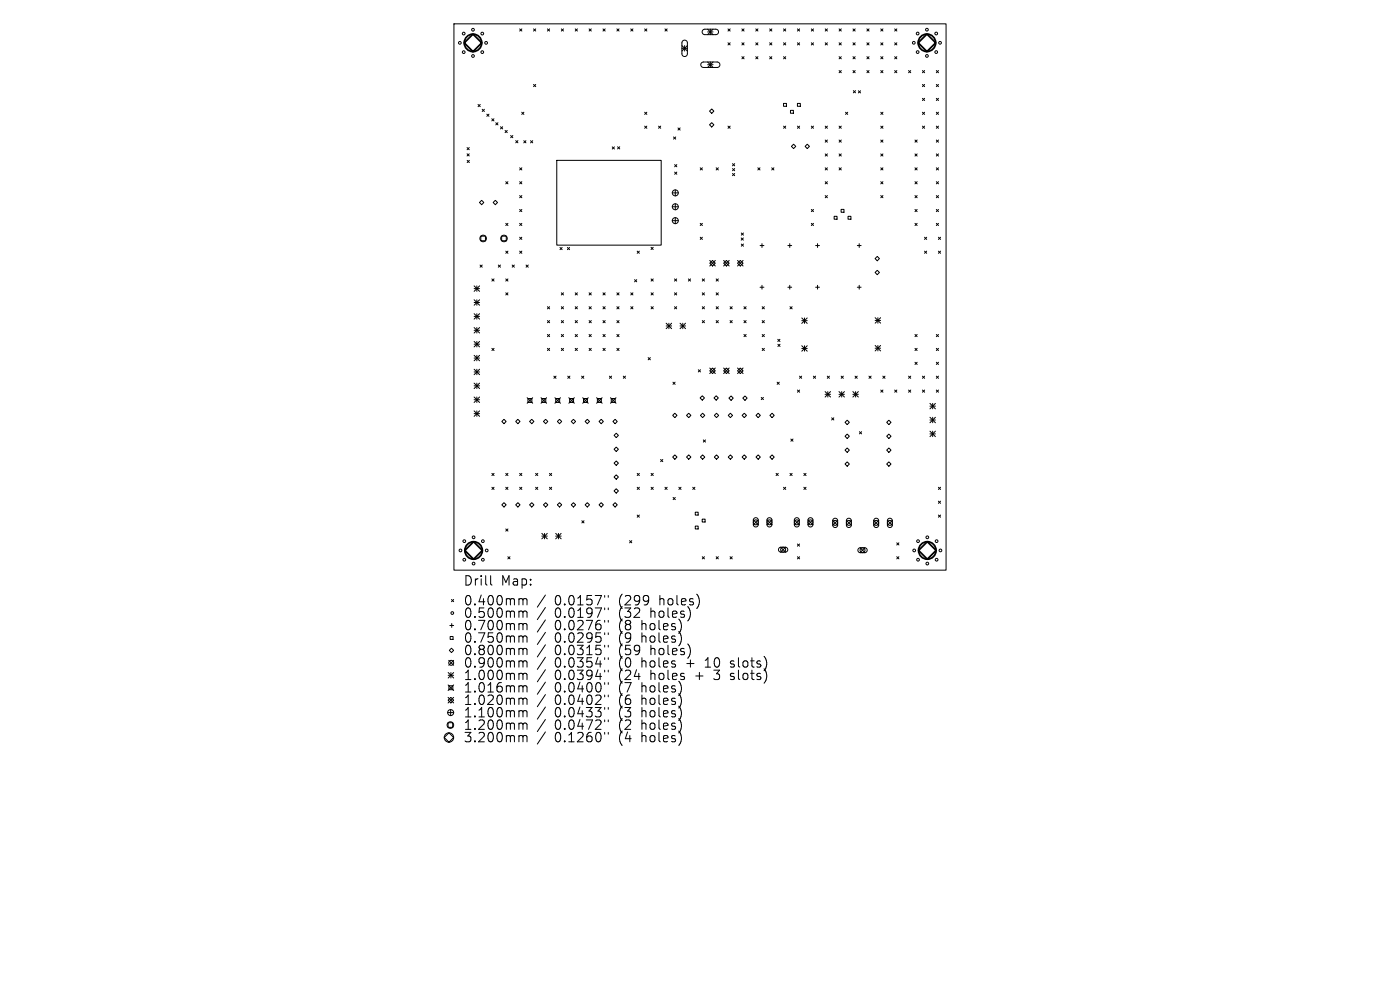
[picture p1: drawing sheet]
<svg xmlns="http://www.w3.org/2000/svg" width="297mm" height="210mm" viewBox="0 0 297 210" stroke-linecap="round" stroke-linejoin="round" font-family="sans-serif">
<defs><g id="words">
<g font-size="2.8">
<text x="98.2" y="124.5">Drill</text>
<text x="106.3" y="124.5">Map:</text>
<text x="98.2" y="128.7">0.400mm</text>
<text x="98.2" y="131.3">0.500mm</text>
<text x="117.7" y="128.7">0.0157&quot;</text>
<text x="117.7" y="131.3">0.0197&quot;</text>
<text x="131.4" y="128.7">(299</text>
<text x="131.4" y="131.3">(32</text>
<text x="138.3" y="131.3">holes)</text>
<text x="140.2" y="128.7">holes)</text>
<text x="98.2" y="134">0.700mm</text>
<text x="98.2" y="136.6">0.750mm</text>
<text x="117.7" y="134">0.0276&quot;</text>
<text x="117.7" y="136.6">0.0295&quot;</text>
<text x="131.4" y="134">(8</text>
<text x="131.4" y="136.6">(9</text>
<text x="136.4" y="134">holes)</text>
<text x="136.4" y="136.6">holes)</text>
<text x="98.2" y="139.3">0.800mm</text>
<text x="98.2" y="141.9">0.900mm</text>
<text x="117.7" y="139.3">0.0315&quot;</text>
<text x="117.7" y="141.9">0.0354&quot;</text>
<text x="131.4" y="139.3">(59</text>
<text x="131.4" y="141.9">(0</text>
<text x="136.4" y="141.9">holes</text>
<text x="138.3" y="139.3">holes)</text>
<text x="146.1" y="141.9">+</text>
<text x="150.3" y="141.9">10</text>
<text x="155.8" y="141.9">slots)</text>
<text x="98.2" y="144.5">1.000mm</text>
<text x="98.2" y="147.2">1.016mm</text>
<text x="98.2" y="149.8">1.020mm</text>
<text x="117.7" y="144.5">0.0394&quot;</text>
<text x="117.7" y="147.2">0.0400&quot;</text>
<text x="117.7" y="149.8">0.0402&quot;</text>
<text x="131.4" y="144.5">(24</text>
<text x="131.4" y="147.2">(7</text>
<text x="131.4" y="149.8">(6</text>
<text x="136.4" y="147.2">holes)</text>
<text x="136.4" y="149.8">holes)</text>
<text x="138.3" y="144.5">holes</text>
<text x="148" y="144.5">+</text>
<text x="152.2" y="144.5">3</text>
<text x="155.8" y="144.5">slots)</text>
<text x="98.2" y="152.5">1.100mm</text>
<text x="98.2" y="155.1">1.200mm</text>
<text x="117.7" y="152.5">0.0433&quot;</text>
<text x="117.7" y="155.1">0.0472&quot;</text>
<text x="131.4" y="152.5">(3</text>
<text x="131.4" y="155.1">(2</text>
<text x="136.4" y="152.5">holes)</text>
<text x="136.4" y="155.1">holes)</text>
<text x="98.2" y="157.7">3.200mm</text>
<text x="117.7" y="157.7">0.1260&quot;</text>
<text x="131.4" y="157.7">(4</text>
<text x="136.4" y="157.7">holes)</text>
</g>
</g></defs>
<g fill="none" stroke="#000" stroke-width=".21">
<path d="M96.3 5.1h104.4v115.8h-104.4zM110.2 6.1l.5 .5M110.7 6.1l-.5 .5M113.2 6.1l.5 .5M113.2 17.9l.5 .5M113.7 6.1l-.5 .5M113.7 17.9l-.5 .5M116.1 6.1l.5 .5M116.6 6.1l-.5 .5M119.1 6.1l.4 .5M119.5 6.1l-.4 .5M122 6.1l.5 .5"/>
<path d="M122.5 6.1l-.5 .5M125 6.1l.4 .5M125.4 6.1l-.4 .5M127.9 6.1l.5 .5M128.4 6.1l-.5 .5M130.9 6.1l.4 .5M131.3 6.1l-.4 .5M133.8 6.1l.5 .5M134.3 6.1l-.5 .5M136.8 6.1l.4 .5M137.2 6.1l-.4 .5M141.1 6.1l.4 .5"/>
<path d="M141.5 6.1l-.4 .5M144.7 9.7l1.1 1.1M144.7 10.3h1.1M144.8 8.7l.6-.2 .4 .5v2.5l-.5 .5-.4-.1-.2-.4v-2.5zM145.2 9.7v1.1M145.8 9.7l-1.1 1.1M148.8 13.3l.4-.1h3l.4 .2 .1 .4-.1 .3-.4 .2h-3l-.5-.4zM149.1 6.4l.4-.2h2.5l.3 .2 .1 .5-.4 .4h-2.6l-.4-.4zM150.1 6.2l1.2 1.2M150.1 6.8h1.2M150.1 13.2l1.2 1.1M150.1 13.7h1.2"/>
<path d="M150.7 6.2v1.2M150.7 13.2v1.1M151.3 6.2l-1.2 1.2M151.3 13.2l-1.2 1.1M154.4 6.1l.5 .5M154.4 9.1l.5 .4M154.9 6.1l-.5 .5M154.9 9.1l-.5 .4M157.4 9.1l.5 .4M157.4 12l.5 .5M157.4 6.1l.5 .5M157.9 9.1l-.5 .4"/>
<path d="M157.9 12l-.5 .5M157.9 6.1l-.5 .5M160.3 12l.5 .5M160.3 6.1l.5 .5M160.3 9.1l.5 .4M160.8 6.1l-.5 .5M160.8 9.1l-.5 .4M160.8 12l-.5 .5M163.3 9.1l.4 .4M163.3 12l.4 .5M163.3 6.1l.4 .5M163.7 6.1l-.4 .5"/>
<path d="M163.7 9.1l-.4 .4M163.7 12l-.4 .5M166.2 12l.5 .5M166.2 9.1l.5 .4M166.2 6.1l.5 .5M166.7 12l-.5 .5M166.7 6.1l-.5 .5M166.7 9.1l-.5 .4M169.2 9.1l.4 .4M169.2 6.1l.4 .5M169.6 9.1l-.4 .4M169.6 6.1l-.4 .5"/>
<path d="M172.1 6.1l.5 .5M172.1 9.1l.5 .4M172.6 6.1l-.5 .5M172.6 9.1l-.5 .4M175.1 9.1l.4 .4M175.1 6.1l.4 .5M175.5 6.1l-.4 .5M175.5 9.1l-.4 .4M178 12l.5 .5M178 15l.5 .4M178 9.1l.5 .4M178 6.1l.5 .5"/>
<path d="M178.5 9.1l-.5 .4M178.5 12l-.5 .5M178.5 6.1l-.5 .5M178.5 15l-.5 .4M181 12l.4 .5M181 9.1l.4 .4M181 6.1l.4 .5M181 15l.4 .4M181 19.2l.5 .5M181.4 6.1l-.4 .5M181.4 9.1l-.4 .4M181.4 15l-.4 .4"/>
<path d="M181.4 12l-.4 .5M181.5 19.2l-.5 .5M182.1 19.3l.5 .4M182.6 19.3l-.5 .4M183.9 15l.5 .4M183.9 12l.5 .5M183.9 9.1l.5 .4M183.9 6.1l.5 .5M184.4 6.1l-.5 .5M184.4 12l-.5 .5M184.4 15l-.5 .4M184.4 9.1l-.5 .4"/>
<path d="M186.9 15l.4 .4M186.9 12l.4 .5M186.9 9.1l.4 .4M186.9 6.1l.4 .5M187.3 9.1l-.4 .4M187.3 12l-.4 .5M187.3 15l-.4 .4M187.3 6.1l-.4 .5M189.8 15l.5 .4M189.8 9.1l.5 .4M189.8 6.1l.5 .5M189.8 12l.5 .5"/>
<path d="M190.3 6.1l-.5 .5M190.3 9.1l-.5 .4M190.3 12l-.5 .5M190.3 15l-.5 .4M192.7 15l.5 .4M193.2 15l-.5 .4M195.7 15l.5 .4M195.7 17.9l.5 .5M196.2 15l-.5 .4M196.2 17.9l-.5 .5M198.6 15l.5 .4M198.6 17.9l.5 .5"/>
<path d="M199.1 17.9l-.5 .5M199.1 15l-.5 .4M99.1 31.3l.4 .5M99.1 32.6l.4 .5M99.1 34l.5 .5M99.5 31.3l-.4 .5M99.5 32.6l-.4 .5M99.6 34l-.5 .5M101.4 22.2l.5 .4M101.9 22.2l-.5 .4M102.3 23.2l.5 .4M102.8 23.2l-.5 .4"/>
<path d="M103.3 24.2l.4 .5M103.7 24.2l-.4 .5M104.3 25.2l.5 .5M104.8 25.2l-.5 .5M105.2 26l.4 .5M105.6 26l-.4 .5M106.2 26.9l.4 .4M106.6 26.9l-.4 .4M107.1 27.7l.5 .4M107.3 38.5l.5 .5M107.6 27.7l-.5 .4M107.8 38.5l-.5 .5"/>
<path d="M108.3 28.8l.5 .4M108.8 28.8l-.5 .4M109.4 29.8l.5 .5M109.9 29.8l-.5 .5M110.2 35.6l.5 .5M110.2 38.5l.5 .5M110.7 23.8l.4 .5M110.7 35.6l-.5 .5M110.7 38.5l-.5 .5M111.1 29.8l.5 .5M111.1 23.8l-.4 .5M111.6 29.8l-.5 .5"/>
<path d="M112.6 29.8l.4 .5M113 29.8l-.4 .5M118.1 34h22.2v18h-22.2zM129.9 31.2l.4 .4M130.3 31.2l-.4 .4M131 31.1l.5 .5M131.5 31.1l-.5 .5M136.8 26.8l.4 .4M136.8 23.8l.4 .5M137.2 23.8l-.4 .5M137.2 26.8l-.4 .4M139.7 26.8l.5 .4"/>
<path d="M140.2 26.8l-.5 .4M142.9 29.1l.4 .4M143.1 34.9l.5 .5M143.1 36.5l.5 .5M143.3 29.1l-.4 .4M143.6 34.9l-.5 .5M143.6 36.5l-.5 .5M143.8 27.1l.5 .5M144.3 27.1l-.5 .5M148.5 35.6l.5 .5M149 35.6l-.5 .5M151 23.1l.5 .5-.5 .4-.5-.4z"/>
<path d="M151 26l.5 .5-.5 .4-.5-.4zM151.9 35.6l.5 .5M152.4 35.6l-.5 .5M154.4 26.8l.5 .4M154.9 26.8l-.5 .4M155.4 34.7l.5 .5M155.4 35.8l.5 .4M155.4 36.8l.5 .5M155.9 34.7l-.5 .5M155.9 35.8l-.5 .4M155.9 36.8l-.5 .5M160.8 35.6l.4 .5"/>
<path d="M161.2 35.6l-.4 .5M163.7 35.6l.5 .5M164.2 35.6l-.5 .5M166.2 21.9h.6v.7h-.6zM166.2 26.8l.5 .4M166.7 26.8l-.5 .4M167.7 23.4h.6v.6h-.6zM167.9 31.1l.5-.5 .4 .5-.4 .4zM169.2 21.9h.6v.7h-.6zM169.2 26.8l.4 .4M169.6 26.8l-.4 .4M170.8 31.1l.5-.5 .4 .5-.4 .4z"/>
<path d="M172.1 26.8l.5 .4M172.6 26.8l-.5 .4M175.1 26.8l.4 .4M175.1 35.6l.4 .5M175.1 32.6l.4 .5M175.1 29.7l.4 .5M175.1 38.5l.4 .5M175.5 32.6l-.4 .5M175.5 35.6l-.4 .5M175.5 38.5l-.4 .5M175.5 26.8l-.4 .4M175.5 29.7l-.4 .5"/>
<path d="M178 26.8l.5 .4M178 35.6l.5 .5M178 32.6l.5 .5M178 29.7l.5 .5M178.5 29.7l-.5 .5M178.5 32.6l-.5 .5M178.5 35.6l-.5 .5M178.5 26.8l-.5 .4M179.4 23.8l.4 .5M179.8 23.8l-.4 .5M186.9 26.8l.4 .4M186.9 23.8l.4 .5"/>
<path d="M186.9 38.5l.4 .5M186.9 29.7l.4 .5M186.9 32.6l.4 .5M186.9 35.6l.4 .5M187.3 23.8l-.4 .5M187.3 32.6l-.4 .5M187.3 29.7l-.4 .5M187.3 26.8l-.4 .4M187.3 35.6l-.4 .5M187.3 38.5l-.4 .5M194.1 38.5l.5 .5M194.1 29.7l.5 .5"/>
<path d="M194.1 32.6l.5 .5M194.1 35.6l.5 .5M194.6 29.7l-.5 .5M194.6 32.6l-.5 .5M194.6 35.6l-.5 .5M194.6 38.5l-.5 .5M195.7 23.8l.5 .5M195.7 20.9l.5 .4M195.7 26.8l.5 .4M196.2 23.8l-.5 .5M196.2 20.9l-.5 .4M196.2 26.8l-.5 .4"/>
<path d="M198.6 23.8l.5 .5M198.6 32.6l.5 .5M198.6 20.9l.5 .4M198.6 29.7l.5 .5M198.6 26.8l.5 .4M198.6 35.6l.5 .5M198.6 38.5l.5 .5M199.1 20.9l-.5 .4M199.1 23.8l-.5 .5M199.1 26.8l-.5 .4M199.1 29.7l-.5 .5M199.1 32.6l-.5 .5"/>
<path d="M199.1 35.6l-.5 .5M199.1 38.5l-.5 .5M101.8 56.2l.5 .5M102 50.1h1v1h-1zM102.2 42.5l.4 .5-.4 .4-.5-.4zM102.3 56.2l-.5 .5M104.3 59.2l.5 .4M104.8 59.2l-.5 .4M105.1 42.5l.4 .5-.4 .4-.5-.4zM105.7 56.2l.5 .5M106.2 56.2l-.5 .5M106.4 50.1h1v1h-1z"/>
<path d="M107.3 47.4l.5 .4M107.3 53.3l.5 .4M107.3 59.2l.5 .4M107.8 47.4l-.5 .4M107.8 53.3l-.5 .4M107.8 59.2l-.5 .4M108.7 56.2l.4 .5M109.1 56.2l-.4 .5M110.2 41.5l.5 .5M110.2 50.3l.5 .5M110.2 44.4l.5 .5M110.2 47.4l.5 .4"/>
<path d="M110.2 53.3l.5 .4M110.7 53.3l-.5 .4M110.7 44.4l-.5 .5M110.7 50.3l-.5 .5M110.7 41.5l-.5 .5M110.7 47.4l-.5 .4M111.6 56.2l.5 .5M112.1 56.2l-.5 .5M118.8 52.5l.5 .5M119.3 52.5l-.5 .5M120.4 52.5l.4 .5M120.8 52.5l-.4 .5"/>
<path d="M134.6 59.3l.5 .5M135.1 59.3l-.5 .5M135.2 53.3l.4 .4M135.6 53.3l-.4 .4M138.1 52.5l.5 .4M138.1 59.2l.5 .4M138.6 52.5l-.5 .4M138.6 59.2l-.5 .4M142.6 40.9h1.3M142.6 43.9h1.3M142.6 46.8h1.3M143.1 59.2l.5 .4"/>
<path d="M143.3 40.3v1.3M143.3 43.2v1.3M143.3 46.2v1.2M143.6 59.2l-.5 .4M146 59.2l.5 .4M146.5 59.2l-.5 .4M148.5 47.4l.5 .4M148.5 50.3l.5 .5M149 59.2l.4 .4M149 47.4l-.5 .4M149 50.3l-.5 .5M149.4 59.2l-.4 .4"/>
<path d="M150.6 55.8l.6-.6 .6 .6-.6 .6zM150.6 55.2l1.2 1.2M151.8 55.2l-1.2 1.2M151.9 59.2l.5 .4M152.4 59.2l-.5 .4M153.5 55.8l.6-.6 .6 .6-.6 .6zM153.5 55.2l1.2 1.2M154.7 55.2l-1.2 1.2M156.5 55.8l.6-.6 .5 .6-.5 .6zM156.5 55.2l1.1 1.2M157.2 50.5l.5 .4M157.3 49.4l.4 .5"/>
<path d="M157.3 51.8l.4 .4M157.6 55.2l-1.1 1.2M157.7 50.5l-.5 .4M157.7 49.4l-.4 .5M157.7 51.8l-.4 .4M161.2 52.1h.9M161.7 51.7v.8M167.1 52.1h.9M167.5 51.7v.8M172.1 44.4l.5 .5M172.1 47.4l.5 .4M172.6 47.4l-.5 .4"/>
<path d="M172.6 44.4l-.5 .5M173 52.1h.8M173.4 51.7v.8M175.1 41.5l.4 .5M175.5 41.5l-.4 .5M177 45.9h.6v.6h-.6zM178.4 44.4h.6v.6h-.6zM179.9 45.9h.6v.6h-.6zM181.9 52.1h.8M182.3 51.7v.8M185.6 54.9l.5-.5 .5 .5-.5 .4zM185.6 57.8l.5-.5 .5 .5-.5 .5z"/>
<path d="M186.9 41.5l.4 .5M187.3 41.5l-.4 .5M194.1 41.5l.5 .5M194.1 44.4l.5 .5M194.1 47.4l.5 .4M194.6 44.4l-.5 .5M194.6 47.4l-.5 .4M194.6 41.5l-.5 .5M196.1 50.3l.5 .5M196.1 53.3l.5 .4M196.6 53.3l-.5 .4M196.6 50.3l-.5 .5"/>
<path d="M198.6 41.5l.5 .5M198.6 47.4l.5 .4M198.6 44.4l.5 .5M199.1 53.3l.4 .4M199.1 50.3l.4 .5M199.1 41.5l-.5 .5M199.1 44.4l-.5 .5M199.1 47.4l-.5 .4M199.5 50.3l-.4 .5M199.5 53.3l-.4 .4M100.6 60.6l1.1 1.2M100.6 61.2h1.1"/>
<path d="M100.6 63.6l1.1 1.2M100.6 64.2h1.1M100.6 66.5l1.1 1.2M100.6 67.1h1.1M100.6 69.5l1.1 1.1M100.6 70.1h1.1M100.6 72.4l1.1 1.2M100.6 73h1.1M100.6 75.4l1.1 1.1M100.6 76h1.1M100.6 78.3l1.1 1.2M100.6 78.9h1.1"/>
<path d="M101.2 60.6v1.2M101.2 63.6v1.2M101.2 66.5v1.2M101.2 69.5v1.1M101.2 72.4v1.2M101.2 75.4v1.1M101.2 78.3v1.2M101.7 60.6l-1.1 1.2M101.7 66.5l-1.1 1.2M101.7 78.3l-1.1 1.2M101.7 63.6l-1.1 1.2M101.7 69.5l-1.1 1.1"/>
<path d="M101.7 72.4l-1.1 1.2M101.7 75.4l-1.1 1.1M104.3 73.9l.5 .5M104.8 73.9l-.5 .5M107.3 62.1l.5 .5M107.8 62.1l-.5 .5M116.1 71l.5 .4M116.1 65.1l.5 .4M116.1 68l.5 .5M116.1 73.9l.5 .5M116.6 65.1l-.5 .4M116.6 68l-.5 .5"/>
<path d="M116.6 71l-.5 .4M116.6 73.9l-.5 .5M117.5 79.8l.5 .5M118 79.8l-.5 .5M119.1 73.9l.4 .5M119.1 65.1l.4 .4M119.1 62.1l.4 .5M119.1 71l.4 .4M119.1 68l.4 .5M119.5 62.1l-.4 .5M119.5 65.1l-.4 .4M119.5 68l-.4 .5"/>
<path d="M119.5 71l-.4 .4M119.5 73.9l-.4 .5M120.4 79.8l.5 .5M120.9 79.8l-.5 .5M122 68l.5 .5M122 65.1l.5 .4M122 73.9l.5 .5M122 71l.5 .4M122 62.1l.5 .5M122.5 62.1l-.5 .5M122.5 65.1l-.5 .4M122.5 68l-.5 .5"/>
<path d="M122.5 71l-.5 .4M122.5 73.9l-.5 .5M123.4 79.8l.5 .5M123.9 79.8l-.5 .5M125 71l.4 .4M125 62.1l.4 .5M125 68l.4 .5M125 73.9l.4 .5M125 65.1l.4 .4M125.4 62.1l-.4 .5M125.4 65.1l-.4 .4M125.4 68l-.4 .5"/>
<path d="M125.4 71l-.4 .4M125.4 73.9l-.4 .5M127.9 65.1l.5 .4M127.9 71l.5 .4M127.9 68l.5 .5M127.9 62.1l.5 .5M127.9 73.9l.5 .5M128.4 62.1l-.5 .5M128.4 65.1l-.5 .4M128.4 68l-.5 .5M128.4 71l-.5 .4M128.4 73.9l-.5 .5"/>
<path d="M129.3 79.8l.4 .5M129.7 79.8l-.4 .5M130.9 73.9l.4 .5M130.9 71l.4 .4M130.9 65.1l.4 .4M130.9 62.1l.4 .5M130.9 68l.4 .5M131.3 73.9l-.4 .5M131.3 62.1l-.4 .5M131.3 65.1l-.4 .4M131.3 68l-.4 .5M131.3 71l-.4 .4"/>
<path d="M132.2 79.8l.5 .5M132.7 79.8l-.5 .5M133.8 65.1l.5 .4M133.8 62.1l.5 .5M134.3 62.1l-.5 .5M134.3 65.1l-.5 .4M137.5 75.9l.5 .4M138 75.9l-.5 .4M138.1 62.1l.5 .5M138.1 65.1l.5 .4M138.6 62.1l-.5 .5M138.6 65.1l-.5 .4"/>
<path d="M141.3 68.6l1.2 1.1M141.3 69.1h1.2M141.9 68.6v1.1M142.5 68.6l-1.2 1.1M143.1 62.1l.5 .5M143.1 65.1l.5 .4M143.6 62.1l-.5 .5M143.6 65.1l-.5 .4M144.3 69.1h1.1M144.3 68.6l1.1 1.1M144.8 68.6v1.1M145.4 68.6l-1.1 1.1"/>
<path d="M148.1 78.4l.5 .5M148.6 78.4l-.5 .5M149 65.1l.4 .4M149 68l.4 .5M149 62.1l.4 .5M149.4 65.1l-.4 .4M149.4 68l-.4 .5M149.4 62.1l-.4 .5M150.6 78.7l.6-.6 .6 .6-.6 .5zM150.6 78.1l1.2 1.1M151.8 78.1l-1.2 1.1M151.9 68l.5 .5"/>
<path d="M151.9 65.1l.5 .4M151.9 62.1l.5 .5M152.4 62.1l-.5 .5M152.4 65.1l-.5 .4M152.4 68l-.5 .5M153.5 78.7l.6-.6 .6 .6-.6 .5zM153.5 78.1l1.2 1.1M154.7 78.1l-1.2 1.1M154.9 68l.4 .5M154.9 65.1l.4 .4M155.3 65.1l-.4 .4M155.3 68l-.4 .5"/>
<path d="M156.5 78.7l.6-.6 .5 .6-.5 .5zM156.5 78.1l1.1 1.1M157.6 78.1l-1.1 1.1M157.8 71l.5 .4M157.8 65.1l.5 .4M157.8 68l.5 .5M158.3 68l-.5 .5M158.3 65.1l-.5 .4M158.3 71l-.5 .4M161.2 60.9h.9M161.7 60.5v.8M161.7 65.1l.5 .4"/>
<path d="M161.7 68l.5 .5M161.7 71l.5 .4M161.7 73.9l.5 .5M162.2 73.9l-.5 .5M162.2 65.1l-.5 .4M162.2 68l-.5 .5M162.2 71l-.5 .4M165 72l.5 .4M165 73l.5 .5M165.5 72l-.5 .4M165.5 73l-.5 .5M167.1 60.9h.9"/>
<path d="M167.5 60.5v.8M167.6 65.1l.5 .4M168.1 65.1l-.5 .4M169.6 79.8l.5 .5M170.1 79.8l-.5 .5M170.1 67.4l1.1 1.2M170.1 68h1.1M170.1 73.3l1.1 1.2M170.1 73.9h1.1M170.7 67.4v1.2M170.7 73.3v1.2M171.2 67.4l-1.1 1.2"/>
<path d="M171.2 73.3l-1.1 1.2M172.6 79.8l.4 .5M173 79.8l-.4 .5M173 60.9h.8M173.4 60.5v.8M175.5 79.8l.5 .5M176 79.8l-.5 .5M178.4 79.8l.5 .5M178.9 79.8l-.5 .5M181.4 79.8l.5 .5M181.9 79.8l-.5 .5M181.9 60.9h.8"/>
<path d="M182.3 60.5v.8M184.3 79.8l.5 .5M184.8 79.8l-.5 .5M185.7 67.4l1.1 1.2M185.7 68h1.1M185.7 73.3l1.1 1.1M185.7 73.9h1.1M186.2 67.4v1.2M186.2 73.3v1.1M186.8 67.4l-1.1 1.2M186.8 73.3l-1.1 1.1M187.3 79.8l.5 .5"/>
<path d="M187.8 79.8l-.5 .5M192.7 79.8l.5 .5M193.2 79.8l-.5 .5M194.1 71l.5 .4M194.1 73.9l.5 .5M194.1 76.8l.5 .5M194.6 71l-.5 .4M194.6 73.9l-.5 .5M194.6 76.8l-.5 .5M195.7 79.8l.5 .5M196.2 79.8l-.5 .5M198.6 71l.5 .4"/>
<path d="M198.6 73.9l.5 .5M198.6 76.8l.5 .5M198.6 79.8l.5 .5M199.1 71l-.5 .4M199.1 73.9l-.5 .5M199.1 76.8l-.5 .5M199.1 79.8l-.5 .5M100.6 81.3l1.1 1.1M100.6 81.8h1.1M100.6 84.2l1.1 1.2M100.6 84.8h1.1M100.6 87.2l1.1 1.1"/>
<path d="M100.6 87.7h1.1M101.2 81.3v1.1M101.2 84.2v1.2M101.2 87.2v1.1M101.7 87.2l-1.1 1.1M101.7 81.3l-1.1 1.1M101.7 84.2l-1.1 1.2M106.5 89.4l.4-.5 .5 .5-.5 .5zM109.4 89.4l.5-.5 .4 .5-.4 .5zM111.8 84.4l1.2 1.1M112 84.5h.8v.9h-.8zM112.8 88.9l.5 .5-.5 .5-.5-.5z"/>
<path d="M113 84.4l-1.2 1.1M114.8 84.4l1.2 1.1M114.9 84.5h.9v.9h-.9zM115.3 89.4l.5-.5 .4 .5-.4 .5zM116 84.4l-1.2 1.1M117.7 84.4l1.2 1.1M117.9 84.5h.8v.9h-.8zM118.7 88.9l.5 .5-.5 .5-.5-.5zM118.9 84.4l-1.2 1.1M120.7 84.4l1.1 1.1M120.8 84.5h.9v.9h-.9zM121.2 89.4l.4-.5 .5 .5-.5 .5z"/>
<path d="M121.8 84.4l-1.1 1.1M123.6 84.4l1.2 1.1M123.8 84.5h.8v.9h-.8zM124.1 89.4l.5-.5 .5 .5-.5 .5zM124.8 84.4l-1.2 1.1M126.6 84.4l1.1 1.1M126.7 84.5h.9v.9h-.9zM127.1 89.4l.4-.5 .5 .5-.5 .5zM127.7 84.4l-1.1 1.1M129.5 84.4l1.2 1.1M129.7 84.5h.8v.9h-.8zM130 89.4l.5-.5 .5 .5-.5 .5z"/>
<path d="M130.3 92.4l.4-.5 .5 .5-.5 .4zM130.3 95.3l.4-.5 .5 .5-.5 .5zM130.3 98.3l.4-.5 .5 .5-.5 .4zM130.7 84.4l-1.2 1.1M140.1 97.5l.5 .4M140.6 97.5l-.5 .4M142.7 88.1l.5-.4 .4 .4-.4 .5zM142.7 97l.5-.5 .4 .5-.4 .4zM142.8 81.1l.4 .4M143.2 81.1l-.4 .4M145.6 88.1l.5-.4 .5 .4-.5 .5zM146.1 96.5l.5 .5-.5 .4-.5-.4z"/>
<path d="M148.5 84.4l.5-.4 .5 .4-.5 .5zM148.6 88.1l.5-.4 .4 .4-.4 .5zM148.6 97l.5-.5 .4 .5-.4 .4zM149.2 93.3l.5 .5M149.7 93.3l-.5 .5M151.5 84.4l.4-.4 .5 .4-.5 .5zM151.5 88.1l.5-.4 .5 .4-.5 .5zM152 96.5l.5 .5-.5 .4-.5-.4zM154.5 88.1l.4-.4 .5 .4-.5 .5zM154.5 97l.4-.5 .5 .5-.5 .4zM154.6 84.5l.5-.5 .5 .5-.5 .4zM157.6 84.5l.4-.5 .5 .5-.5 .4z"/>
<path d="M157.9 87.7l.5 .4-.5 .5-.5-.5zM157.9 96.5l.5 .5-.5 .4-.5-.4zM160.4 88.1l.4-.4 .5 .4-.5 .5zM160.8 96.5l.5 .5-.5 .4-.4-.4zM161.5 84.3l.5 .5M162 84.3l-.5 .5M163.3 88.1l.5-.4 .5 .4-.5 .5zM163.3 97l.5-.5 .5 .5-.5 .4zM164.9 81.1l.4 .4M165.3 81.1l-.4 .4M167.8 93.1l.4 .5M168.2 93.1l-.4 .5"/>
<path d="M169.2 82.7l.4 .5M169.6 82.7l-.4 .5M175 83.1l1.2 1.1M175 83.6h1.2M175.6 83.1v1.1M176.2 83.1l-1.2 1.1M176.4 88.6l.5 .5M176.9 88.6l-.5 .5M178 83.6h1.1M178 83.1l1.1 1.1M178.6 83.1v1.1M179.1 83.1l-1.1 1.1"/>
<path d="M179.3 89.6l.4-.5 .5 .5-.5 .5zM179.3 92.5l.4-.4 .5 .4-.5 .5zM179.3 95.5l.4-.5 .5 .5-.5 .5zM179.3 98.4l.4-.4 .5 .4-.5 .5zM180.9 83.6h1.2M180.9 83.1l1.2 1.1M181.5 83.1v1.1M182.1 83.1l-1.2 1.1M182.3 91.6l.5 .4M182.8 91.6l-.5 .4M186.9 82.7l.4 .5M187.3 82.7l-.4 .5"/>
<path d="M188.6 89.1l.4 .5-.4 .5-.5-.5zM188.6 92.1l.4 .4-.4 .5-.5-.5zM188.6 95l.4 .5-.4 .5-.5-.5zM188.6 98l.4 .4-.4 .5-.5-.5zM189.8 82.7l.5 .5M190.3 82.7l-.5 .5M192.7 82.7l.5 .5M193.2 82.7l-.5 .5M195.7 82.7l.5 .5M196.2 82.7l-.5 .5M197.3 85.6l1.1 1.1M197.3 86.2h1.1"/>
<path d="M197.3 88.5l1.1 1.2M197.3 89.1h1.1M197.3 91.5l1.1 1.1M197.3 92h1.1M197.9 85.6v1.1M197.9 88.5v1.2M197.9 91.5v1.1M198.4 85.6l-1.1 1.1M198.4 88.5l-1.1 1.2M198.4 91.5l-1.1 1.1M198.6 82.7l.5 .5M199.1 82.7l-.5 .5"/>
<path d="M104.3 100.4l.5 .5M104.3 103.4l.5 .4M104.8 100.4l-.5 .5M104.8 103.4l-.5 .4M106.5 107.1l.4-.5 .5 .5-.5 .5zM107.3 100.4l.5 .5M107.3 103.4l.5 .4M107.3 112.2l.5 .5M107.7 118.1l.5 .5M107.8 100.4l-.5 .5M107.8 103.4l-.5 .4M107.8 112.2l-.5 .5"/>
<path d="M108.2 118.1l-.5 .5M109.4 107.1l.5-.5 .4 .5-.4 .5zM110.2 103.4l.5 .4M110.2 100.4l.5 .5M110.7 100.4l-.5 .5M110.7 103.4l-.5 .4M112.8 106.6l.5 .5-.5 .5-.5-.5zM113.6 100.4l.5 .5M113.6 103.4l.5 .4M114.1 100.4l-.5 .5M114.1 103.4l-.5 .4M114.9 113.1l1.2 1.2"/>
<path d="M114.9 113.7h1.2M115.3 107.1l.5-.5 .4 .5-.4 .5zM115.5 113.1v1.2M116.1 113.1l-1.2 1.2M116.6 103.4l.4 .4M116.6 100.4l.4 .5M117 100.4l-.4 .5M117 103.4l-.4 .4M117.9 113.7h1.1M117.9 113.1l1.1 1.2M118.5 113.1v1.2M118.7 106.6l.5 .5-.5 .5-.5-.5z"/>
<path d="M119 113.1l-1.1 1.2M121.2 107.1l.4-.5 .5 .5-.5 .5zM123.4 110.5l.5 .4M123.9 110.5l-.5 .4M124.1 107.1l.5-.5 .5 .5-.5 .5zM127.1 107.1l.4-.5 .5 .5-.5 .5zM130 107.1l.5-.5 .5 .5-.5 .5zM130.3 101.2l.4-.5 .5 .5-.5 .5zM130.3 104.1l.4-.4 .5 .4-.5 .5zM133.6 114.7l.4 .5M134 114.7l-.4 .5M135.2 100.4l.4 .5"/>
<path d="M135.2 103.4l.4 .4M135.2 109.3l.4 .4M135.6 100.4l-.4 .5M135.6 103.4l-.4 .4M135.6 109.3l-.4 .4M138.1 103.4l.5 .4M138.1 100.4l.5 .5M138.6 100.4l-.5 .5M138.6 103.4l-.5 .4M141.1 103.4l.4 .4M141.5 103.4l-.4 .4M142.8 105.5l.5 .5"/>
<path d="M143.3 105.5l-.5 .5M144 103.4l.5 .4M144.5 103.4l-.5 .4M147 103.4l.4 .4M147.4 103.4l-.4 .4M147.5 108.6h.6v.7h-.6zM147.5 111.6h.6v.6h-.6zM149 110.1h.6v.6h-.6zM149 118.1l.4 .5M149.4 118.1l-.4 .5M151.9 118.1l.5 .5M152.4 118.1l-.5 .5"/>
<path d="M154.9 118.1l.4 .5M155.3 118.1l-.4 .5M159.8 110.3l1.1 1M160 110l.5-.2 .3 .4v1.2l-.3 .4-.4-.1-.3-.3v-1.1zM160.9 110.3l-1.1 1M162.7 110.3l1.1 1M162.9 110l.5-.2 .3 .4v1.2l-.3 .4-.4-.1-.3-.3v-1.1zM163.8 110.3l-1.1 1M164.6 100.4l.5 .5M165.1 100.4l-.5 .5M165.3 116.2l.3-.1h1.1l.4 .2v.4l-.4 .4h-1.2l-.3-.4zM165.6 116.1l1.1 1"/>
<path d="M166.2 103.4l.5 .4M166.7 116.1l-1.1 1M166.7 103.4l-.5 .4M167.6 100.4l.5 .5M168.1 100.4l-.5 .5M168.5 110.3l1.1 1M168.7 110l.5-.2 .3 .4v1.2l-.3 .4-.4-.1-.3-.3v-1.1zM169.2 115.4l.4 .5M169.2 118.1l.4 .5M169.6 110.3l-1.1 1M169.6 115.4l-.4 .5M169.6 118.1l-.4 .5"/>
<path d="M170.5 100.4l.5 .5M170.5 103.4l.5 .4M171 100.4l-.5 .5M171 103.4l-.5 .4M171.4 110.3l1.1 1M171.6 110l.5-.2 .3 .4v1.2l-.3 .4-.4-.1-.3-.3v-1.1zM172.5 110.3l-1.1 1M176.7 110.4l1 1M176.8 110.1l.5-.2 .4 .4v1.2l-.4 .4-.4-.1-.2-.3v-1.1zM177.7 110.4l-1 1M179.6 110.4l1 1M179.7 110.1l.5-.2 .4 .4v1.2l-.4 .4-.4-.1-.2-.3v-1.1z"/>
<path d="M180.6 110.4l-1 1M182.1 116.3l.4-.1h1.1l.3 .3v.4l-.3 .3h-1.2l-.4-.3zM182.5 116.2l1 1M183.5 116.2l-1 1M185.4 110.4l1 1M185.5 110.1l.5-.2 .4 .4v1.2l-.4 .4-.4-.1-.2-.3v-1.1zM186.4 110.4l-1 1M188.3 110.4l1 1M188.4 110.1l.5-.2 .4 .4v1.2l-.4 .4-.4-.1-.2-.3v-1.1zM189.3 110.4l-1 1M190.2 115.1l.5 .5M190.2 118.1l.5 .5"/>
<path d="M190.7 115.1l-.5 .5M190.7 118.1l-.5 .5M199.1 103.4l.4 .4M199.1 106.3l.4 .5M199.1 109.3l.4 .4M199.5 106.3l-.4 .5M199.5 109.3l-.4 .4M199.5 103.4l-.4 .4M95.3 138l.5-.5 .4 .5-.4 .4zM95.4 132.7h.8M95.5 135h.6v.6h-.6zM95.8 127.2l.4 .4"/>
<path d="M95.8 132.3v.8M96.2 127.2l-.4 .4M104.1 122.1v1.7l.3 .3M110.4 127l.4 .1 .1 .2M110.4 129.6h.3l.2 .3M110.4 132.3h.3l.2 .3M110.4 134.9h.3l.2 .3M110.4 137.5l.4 .1 .1 .2M110.9 127.3l.3-.3 .5 .1 .1 1.2M110.9 127.3v1M110.9 129.9v1.1M110.9 132.6v1"/>
<path d="M110.9 135.2v1M110.9 137.8v1.1M110.9 129.9l.3-.3 .5 .1 .1 1.3M110.9 132.6l.3-.3 .5 .1 .1 1.2M110.9 135.2l.3-.3 .5 .1 .1 1.2M110.9 137.8l.3-.3 .5 .1 .1 1.3M115.7 126.2l-1.7 2.6M115.7 128.9l-1.7 2.5M115.7 131.5l-1.7 2.6M115.7 134.1l-1.7 2.6M115.7 136.8l-1.7 2.6M115.7 139.4l-1.7 2.6"/>
<path d="M128.3 126.3v.4M128.3 129v.3M128.3 131.6v.4M128.3 134.2v.4M128.3 136.9v.4M128.3 139.5v.4M129 126.3v.4M129 129v.3M129 131.6v.4M129 134.2v.4M129 136.9v.4M129 139.5v.4"/>
<path d="M95 151.2h1.2M95.1 153.3h.9v1h-.9zM95.1 148.5l.5-.6 .6 .6-.6 .6zM95.1 147.9l1.1 1.2M95.1 145.3l1.1 1.2M95.1 142.7l1.1 1.1M95.1 143.2h1.1M95.2 140.1l1 1M95.2 145.5h.9v.8h-.9zM95.2 155.4l1 1-1 1-1-1zM95.6 150.5v1.3M95.7 142.7v1.1"/>
<path d="M96.2 140.1l-1 1M96.2 142.7l-1.1 1.1M96.2 145.3l-1.1 1.2M96.2 147.9l-1.1 1.2M110.4 140.2l.4 .1 .1 .2M110.4 142.8h.3l.2 .3M110.4 145.5l.4 .1 .1 .2M110.4 148.1h.3l.2 .3M110.4 150.7l.4 .1 .1 .2M110.4 153.4l.4 .1 .1 .2M110.4 156l.4 .1 .1 .2M110.9 140.5v1"/>
<path d="M110.9 143.1v1.1M110.9 145.8v1M110.9 148.4v1M110.9 151v1.1M110.9 153.7v1M110.9 156.3v1.1M110.9 140.5l.3-.3 .5 .1 .1 1.2M110.9 143.1l.3-.3 .5 .1 .1 1.3M110.9 145.8l.3-.3 .5 .1 .1 1.2M110.9 148.4l.3-.3 .5 .1 .1 1.2M110.9 151l.3-.3 .5 .1 .1 1.3M110.9 153.7l.3-.3 .5 .1 .1 1.2"/>
<path d="M110.9 156.3l.3-.3 .5 .1 .1 1.3M115.7 142.1l-1.7 2.5M115.7 144.7l-1.7 2.6M115.7 147.3l-1.7 2.6M115.7 150l-1.7 2.6M115.7 152.6l-1.7 2.6M115.7 155.3l-1.7 2.5M128.3 142.2v.3M128.3 144.8v.4M128.3 147.4v.4M128.3 150.1v.4M128.3 152.7v.4"/>
<path d="M128.3 155.4v.3M129 142.2v.3M129 144.8v.4M129 147.4v.4M129 150.1v.4M129 152.7v.4M129 155.4v.3M154.9 141.4l.2 .1M154.9 144.1l.2 .1M155 140.3v.5M155 142.9v.5"/>
<circle cx="97.6" cy="9.1" r=".29"/>
<circle cx="98.4" cy="7.1" r=".29"/>
<circle cx="98.4" cy="11.1" r=".29"/>
<circle cx="100.3" cy="11.9" r=".29"/>
<circle cx="100.3" cy="6.3" r=".29"/>
<circle cx="102.3" cy="11.1" r=".29"/>
<circle cx="102.3" cy="7.1" r=".29"/>
<circle cx="103.1" cy="9.1" r=".29"/>
<circle cx="193.9" cy="9.1" r=".29"/>
<circle cx="194.7" cy="11" r=".29"/>
<circle cx="194.7" cy="7.1" r=".29"/>
<circle cx="196.6" cy="6.3" r=".29"/>
<circle cx="196.6" cy="11.9" r=".29"/>
<circle cx="198.6" cy="11" r=".29"/>
<circle cx="198.6" cy="7.1" r=".29"/>
<circle cx="199.4" cy="9.1" r=".29"/>
<circle cx="102.5" cy="50.6" r=".7"/>
<circle cx="106.9" cy="50.6" r=".7"/>
<circle cx="143.3" cy="40.9" r=".64"/>
<circle cx="143.3" cy="43.9" r=".64"/>
<circle cx="143.3" cy="46.8" r=".64"/>
<circle cx="97.7" cy="116.8" r=".29"/>
<circle cx="98.5" cy="118.7" r=".29"/>
<circle cx="98.5" cy="114.8" r=".29"/>
<circle cx="100.5" cy="114" r=".29"/>
<circle cx="100.5" cy="119.6" r=".29"/>
<circle cx="102.4" cy="118.7" r=".29"/>
<circle cx="102.4" cy="114.8" r=".29"/>
<circle cx="103.3" cy="116.8" r=".29"/>
<circle cx="160.3" cy="110.8" r=".52"/>
<circle cx="163.2" cy="110.8" r=".52"/>
<circle cx="166.1" cy="116.6" r=".52"/>
<circle cx="169" cy="110.8" r=".52"/>
<circle cx="171.9" cy="110.8" r=".52"/>
<circle cx="177.2" cy="110.9" r=".52"/>
<circle cx="180.1" cy="110.9" r=".52"/>
<circle cx="183" cy="116.7" r=".52"/>
<circle cx="185.9" cy="110.9" r=".52"/>
<circle cx="188.8" cy="110.9" r=".52"/>
<circle cx="193.9" cy="116.8" r=".29"/>
<circle cx="194.8" cy="114.8" r=".29"/>
<circle cx="194.8" cy="118.7" r=".29"/>
<circle cx="196.7" cy="119.5" r=".29"/>
<circle cx="196.7" cy="114" r=".29"/>
<circle cx="198.7" cy="114.8" r=".29"/>
<circle cx="198.7" cy="118.7" r=".29"/>
<circle cx="199.5" cy="116.8" r=".29"/>
<circle cx="96" cy="130" r=".29"/>
<circle cx="95.2" cy="156.4" r="1"/>
<circle cx="95.5" cy="153.8" r=".7"/>
<circle cx="95.6" cy="151.2" r=".64"/>
<circle cx="95.7" cy="140.6" r=".52"/>
</g>
<g fill="none" stroke="#000" stroke-width=".37">
<path d="M98.5 9.1l1.8-1.9 1.9 1.9-1.9 1.8zM196.6 7.2l1.9 1.9-1.9 1.8-1.8-1.8zM100.5 114.9l1.8 1.9-1.8 1.8-1.9-1.8zM196.7 114.9l1.9 1.9-1.9 1.8-1.8-1.8z"/>
<circle cx="100.3" cy="9.1" r="1.86"/>
<circle cx="196.6" cy="9.1" r="1.86"/>
<circle cx="100.5" cy="116.8" r="1.86"/>
<circle cx="196.7" cy="116.8" r="1.86"/>
</g>
<use href="#words"/>
</svg>
